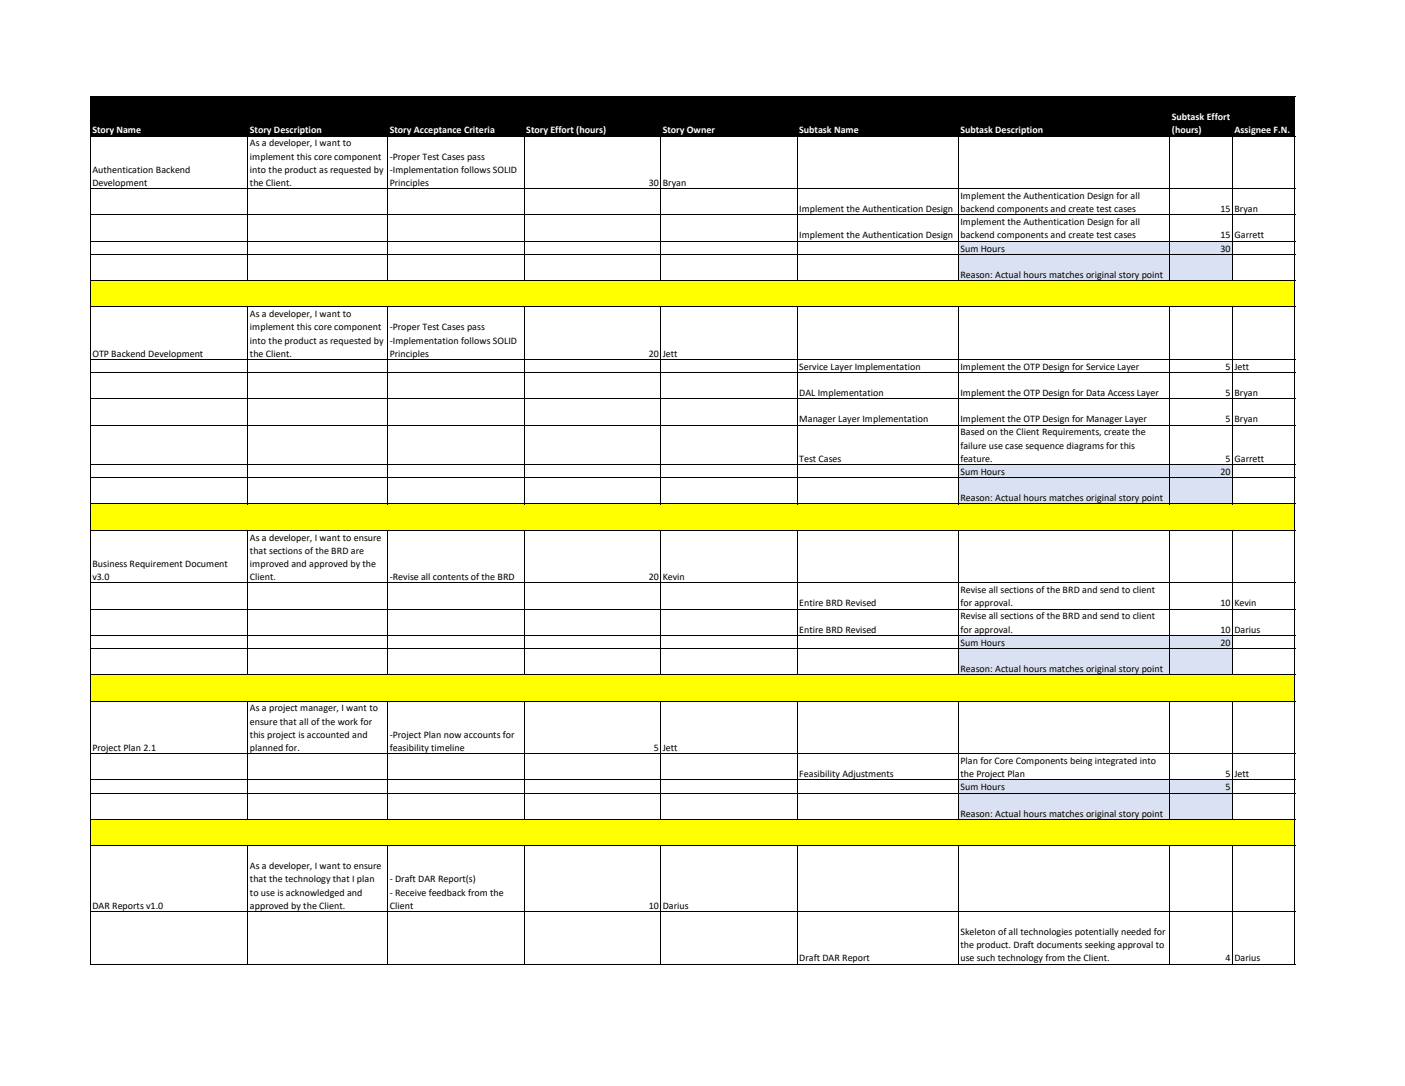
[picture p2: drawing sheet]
<svg xmlns="http://www.w3.org/2000/svg" width="279mm" height="216mm" viewBox="0 0 279 216" stroke-linecap="round" stroke-linejoin="round" font-family="sans-serif">
<defs><g id="words">
<g font-size="2" fill="#fff">
<text x="233" y="23.9">Subtask Effort</text>
<text x="18.4" y="26.5">Story Name</text>
<text x="49.7" y="26.5">Story Description</text>
<text x="77.5" y="26.5">Story Acceptance Criteria</text>
<text x="104.7" y="26.5">Story Effort (hours)</text>
<text x="131.8" y="26.5">Story Owner</text>
<text x="158.9" y="26.5">Subtask Name</text>
<text x="191" y="26.5">Subtask Description</text>
<text x="233" y="26.5">(hours)</text>
<text x="245.5" y="26.5">Assignee F.N.</text>
</g>
<g font-size="2">
<text x="49.7" y="29.1">As a developer, I want to</text>
<text x="18.4" y="34.3">Authentication Backend</text>
<text x="49.7" y="31.7">implement this core component</text>
<text x="49.7" y="34.3">into the product as requested by</text>
<text x="77.5" y="31.7">-Proper Test Cases pass</text>
<text x="77.5" y="34.3">-Implementation follows SOLID</text>
<text x="18.4" y="37">Development</text>
<text x="49.7" y="37">the Client.</text>
<text x="77.5" y="37">Principles</text>
<text x="129" y="37">30</text>
<text x="131.8" y="37">Bryan</text>
<text x="191" y="39.5">Implement the Authentication Design for all</text>
<text x="158.9" y="42.2">Implement the Authentication Design</text>
<text x="158.9" y="47.4">Implement the Authentication Design</text>
<text x="191" y="42.2">backend components and create test cases</text>
<text x="191" y="44.8">Implement the Authentication Design for all</text>
<text x="191" y="47.4">backend components and create test cases</text>
<text x="242.7" y="42.2">15</text>
<text x="242.7" y="47.4">15</text>
<text x="245.5" y="42.2">Bryan</text>
<text x="245.5" y="47.4">Garrett</text>
<text x="191" y="50">Sum Hours</text>
<text x="242.7" y="50">30</text>
<text x="191" y="55.2">Reason: Actual hours matches original story point</text>
<text x="49.7" y="63">As a developer, I want to</text>
<text x="49.7" y="65.7">implement this core component</text>
<text x="77.5" y="65.7">-Proper Test Cases pass</text>
<text x="18.4" y="70.9">OTP Backend Development</text>
<text x="49.7" y="68.3">into the product as requested by</text>
<text x="49.7" y="70.9">the Client.</text>
<text x="77.5" y="68.3">-Implementation follows SOLID</text>
<text x="77.5" y="70.9">Principles</text>
<text x="129" y="70.9">20</text>
<text x="131.8" y="70.9">Jett</text>
<text x="158.9" y="73.6">Service Layer Implementation</text>
<text x="191" y="73.6">Implement the OTP Design for Service Layer</text>
<text x="243.7" y="73.6">5</text>
<text x="245.5" y="73.6">Jett</text>
<text x="158.9" y="78.8">DAL Implementation</text>
<text x="158.9" y="84">Manager Layer Implementation</text>
<text x="191" y="78.8">Implement the OTP Design for Data Access Layer</text>
<text x="191" y="84">Implement the OTP Design for Manager Layer</text>
<text x="243.7" y="78.8">5</text>
<text x="243.7" y="84">5</text>
<text x="245.5" y="78.8">Bryan</text>
<text x="245.5" y="84">Bryan</text>
<text x="191" y="86.5">Based on the Client Requirements, create the</text>
<text x="191" y="89.2">failure use case sequence diagrams for this</text>
<text x="158.9" y="91.8">Test Cases</text>
<text x="191" y="91.8">feature.</text>
<text x="191" y="94.4">Sum Hours</text>
<text x="242.7" y="94.4">20</text>
<text x="243.7" y="91.8">5</text>
<text x="245.5" y="91.8">Garrett</text>
<text x="191" y="99.6">Reason: Actual hours matches original story point</text>
<text x="49.7" y="107.5">As a developer, I want to ensure</text>
<text x="18.4" y="112.7">Business Requirement Document</text>
<text x="49.7" y="110.1">that sections of the BRD are</text>
<text x="49.7" y="112.7">improved and approved by the</text>
<text x="18.4" y="115.3">v3.0</text>
<text x="49.7" y="115.3">Client.</text>
<text x="77.5" y="115.3">-Revise all contents of the BRD</text>
<text x="129" y="115.3">20</text>
<text x="131.8" y="115.3">Kevin</text>
<text x="191" y="117.9">Revise all sections of the BRD and send to client</text>
<text x="158.9" y="120.5">Entire BRD Revised</text>
<text x="158.9" y="125.8">Entire BRD Revised</text>
<text x="191" y="120.5">for approval.</text>
<text x="191" y="123.1">Revise all sections of the BRD and send to client</text>
<text x="191" y="125.8">for approval.</text>
<text x="242.7" y="120.5">10</text>
<text x="242.7" y="125.8">10</text>
<text x="245.5" y="120.5">Kevin</text>
<text x="245.5" y="125.8">Darius</text>
<text x="191" y="128.4">Sum Hours</text>
<text x="242.7" y="128.4">20</text>
<text x="191" y="133.6">Reason: Actual hours matches original story point</text>
<text x="49.7" y="141.4">As a project manager, I want to</text>
<text x="18.4" y="149.3">Project Plan 2.1</text>
<text x="49.7" y="144">ensure that all of the work for</text>
<text x="49.7" y="146.7">this project is accounted and</text>
<text x="49.7" y="149.3">planned for.</text>
<text x="77.5" y="146.7">-Project Plan now accounts for</text>
<text x="77.5" y="149.3">feasibility timeline</text>
<text x="130" y="149.3">5</text>
<text x="131.8" y="149.3">Jett</text>
<text x="158.9" y="154.5">Feasibility Adjustments</text>
<text x="191" y="151.9">Plan for Core Components being integrated into</text>
<text x="191" y="154.5">the Project Plan</text>
<text x="243.7" y="154.5">5</text>
<text x="245.5" y="154.5">Jett</text>
<text x="191" y="157.1">Sum Hours</text>
<text x="243.7" y="157.1">5</text>
<text x="191" y="162.3">Reason: Actual hours matches original story point</text>
<text x="49.7" y="172.8">As a developer, I want to ensure</text>
<text x="49.7" y="175.4">that the technology that I plan</text>
<text x="49.7" y="178">to use is acknowledged and</text>
<text x="77.5" y="175.4">- Draft DAR Report(s)</text>
<text x="77.5" y="178">- Receive feedback from the</text>
<text x="18.4" y="180.7">DAR Reports v1.0</text>
<text x="49.7" y="180.7">approved by the Client.</text>
<text x="77.5" y="180.7">Client</text>
<text x="129" y="180.7">10</text>
<text x="131.8" y="180.7">Darius</text>
<text x="191" y="185.9">Skeleton of all technologies potentially needed for</text>
<text x="158.9" y="191.1">Draft DAR Report</text>
<text x="191" y="188.5">the product. Draft documents seeking approval to</text>
<text x="191" y="191.1">use such technology from the Client.</text>
<text x="243.7" y="191.1">4</text>
<text x="245.5" y="191.1">Darius</text>
</g>
</g></defs>
<path d="M18.1 19.3h239.4v7.8h-239.4z" fill-rule="evenodd" fill="#000"/>
<g fill="#d9e1f2">
<path d="M190.6 47.9h54.5v2.7h-54.5z" fill-rule="evenodd"/>
<path d="M190.6 50.6h54.5v5.2h-54.5z" fill-rule="evenodd"/>
</g>
<path d="M18.1 55.8h239.4v5.3h-239.4z" fill-rule="evenodd" fill="#ff0"/>
<g fill="#d9e1f2">
<path d="M190.6 92.3h54.5v2.7h-54.5z" fill-rule="evenodd"/>
<path d="M190.6 95h54.5v5.2h-54.5z" fill-rule="evenodd"/>
</g>
<path d="M18.1 100.2h239.4v5.3h-239.4z" fill-rule="evenodd" fill="#ff0"/>
<g fill="#d9e1f2">
<path d="M190.6 126.3h54.5v2.7h-54.5z" fill-rule="evenodd"/>
<path d="M190.6 128.9h54.5v5.3h-54.5z" fill-rule="evenodd"/>
</g>
<path d="M18.1 134.1h239.4v5.3h-239.4z" fill-rule="evenodd" fill="#ff0"/>
<g fill="#d9e1f2">
<path d="M190.6 155h54.5v2.7h-54.5z" fill-rule="evenodd"/>
<path d="M190.6 157.7h54.5v5.2h-54.5z" fill-rule="evenodd"/>
</g>
<path d="M18.1 162.9h239.4v5.3h-239.4z" fill-rule="evenodd" fill="#ff0"/>
<g fill="none" stroke="#000" stroke-width=".2">
<path d="M17.9 19.1v172.7M18 19.2h239.6M49.3 19.3v36.5M77.1 19.3v36.5M104.2 19.3v36.5M131.4 19.3v36.5M158.5 19.3v36.5M190.6 19.3v36.5M232.6 19.3v36.5M245.1 19.3v36.5M257.5 19.3v172.5M18 27.1h239.6"/>
<path d="M18 37.5h239.6M18 42.7h239.6M18 47.9h239.6M18 50.6h239.6M18 55.8h239.6M18 61h239.6M18 71.5h239.6M18 74.1h239.6M18 79.3h239.6M49.3 61.1v39.2M77.1 61.1v39.2M104.2 61.1v39.2"/>
<path d="M131.4 61.1v39.2M158.5 61.1v39.2M190.6 61.1v39.2M232.6 61.1v39.2M245.1 61.1v39.2M18 84.5h239.6M18 92.3h239.6M18 95h239.6M18 100.2h239.6M18 105.4h239.6M18 115.9h239.6M49.3 105.5v28.7"/>
<path d="M77.1 105.5v28.7M104.2 105.5v28.7M131.4 105.5v28.7M158.5 105.5v28.7M190.6 105.5v28.7M232.6 105.5v28.7M245.1 105.5v28.7M18 121.1h239.6M18 126.3h239.6M18 128.9h239.6M18 134.1h239.6M18 139.4h239.6"/>
<path d="M49.3 139.5v23.5M77.1 139.5v23.5M104.2 139.5v23.5M131.4 139.5v23.5M158.5 139.5v23.5M190.6 139.5v23.5M232.6 139.5v23.5M245.1 139.5v23.5M18 149.8h239.6M18 155h239.6M18 157.7h239.6M18 162.9h239.6"/>
<path d="M18 168.1h239.6M49.3 168.2v23.6M77.1 168.2v23.6M104.2 168.2v23.6M131.4 168.2v23.6M158.5 168.2v23.6M190.6 168.2v23.6M232.6 168.2v23.6M245.1 168.2v23.6M18 181.2h239.6M18 191.7h239.6"/>
</g>
<use href="#words"/>
</svg>
